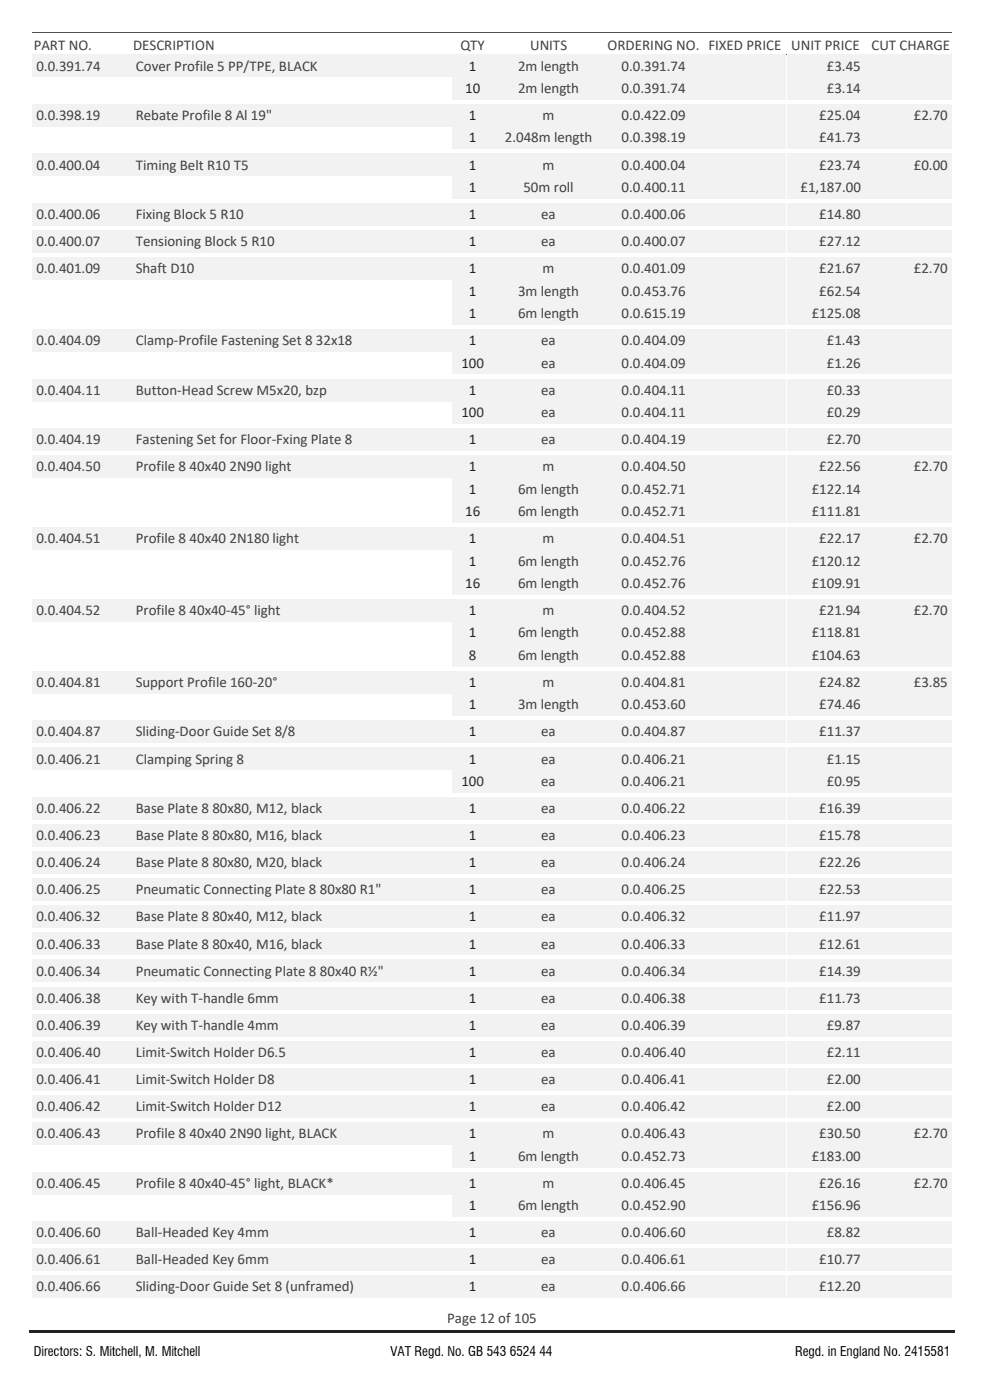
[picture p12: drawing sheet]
<svg xmlns="http://www.w3.org/2000/svg" width="210mm" height="297mm" viewBox="0 0 210 297" stroke-linecap="round" stroke-linejoin="round" font-family="sans-serif">
<defs><g id="words">
<g font-size="3.2" fill="#404040">
<text x="7.1" y="10.7">PART NO.</text>
<text x="28.2" y="10.7">DESCRIPTION</text>
<text x="97.6" y="10.7">QTY</text>
<text x="112.3" y="10.7">UNITS</text>
<text x="128.7" y="10.7">ORDERING NO. FIXED PRICE UNIT PRICE</text>
<text x="184.7" y="10.7">CUT CHARGE</text>
<text x="7.7" y="15">0.0.391.74</text>
<text x="28.8" y="15">Cover Profile 5 PP/TPE, BLACK</text>
<text x="109.8" y="15">2m length</text>
<text x="131.7" y="15">0.0.391.74</text>
<text x="175.2" y="15">£3.45</text>
<text x="109.8" y="19.7">2m length</text>
<text x="131.7" y="19.7">0.0.391.74</text>
<text x="175.2" y="19.7">£3.14</text>
<text x="7.7" y="25.5">0.0.398.19</text>
<text x="28.8" y="25.5">Rebate Profile 8 Al 19&quot;</text>
<text x="115" y="25.5">m</text>
<text x="131.7" y="25.5">0.0.422.09</text>
<text x="173.6" y="25.5">£25.04</text>
<text x="193.6" y="25.5">£2.70</text>
<text x="7.7" y="36">0.0.400.04</text>
<text x="28.8" y="36">Timing Belt R10 T5</text>
<text x="107" y="30.2">2.048m length</text>
<text x="115" y="36">m</text>
<text x="131.7" y="30.2">0.0.398.19</text>
<text x="131.7" y="36">0.0.400.04</text>
<text x="173.6" y="30.2">£41.73</text>
<text x="173.6" y="36">£23.74</text>
<text x="193.6" y="36">£0.00</text>
<text x="110.9" y="40.7">50m roll</text>
<text x="131.7" y="40.7">0.0.400.11</text>
<text x="169.6" y="40.7">£1,187.00</text>
<text x="7.7" y="46.5">0.0.400.06</text>
<text x="28.8" y="46.5">Fixing Block 5 R10</text>
<text x="114.7" y="46.5">ea</text>
<text x="131.7" y="46.5">0.0.400.06</text>
<text x="173.6" y="46.5">£14.80</text>
<text x="7.7" y="52.2">0.0.400.07</text>
<text x="28.8" y="52.2">Tensioning Block 5 R10</text>
<text x="114.7" y="52.2">ea</text>
<text x="131.7" y="52.2">0.0.400.07</text>
<text x="173.6" y="52.2">£27.12</text>
<text x="7.7" y="58">0.0.401.09</text>
<text x="28.8" y="58">Shaft D10</text>
<text x="115" y="58">m</text>
<text x="131.7" y="58">0.0.401.09</text>
<text x="173.6" y="58">£21.67</text>
<text x="193.6" y="58">£2.70</text>
<text x="109.8" y="62.7">3m length</text>
<text x="131.7" y="62.7">0.0.453.76</text>
<text x="173.6" y="62.7">£62.54</text>
<text x="109.8" y="67.5">6m length</text>
<text x="131.7" y="67.5">0.0.615.19</text>
<text x="172" y="67.5">£125.08</text>
<text x="7.7" y="73.2">0.0.404.09</text>
<text x="28.8" y="73.2">Clamp-Profile Fastening Set 8 32x18</text>
<text x="114.7" y="73.2">ea</text>
<text x="114.7" y="78">ea</text>
<text x="131.7" y="73.2">0.0.404.09</text>
<text x="131.7" y="78">0.0.404.09</text>
<text x="175.2" y="73.2">£1.43</text>
<text x="175.2" y="78">£1.26</text>
<text x="7.7" y="83.7">0.0.404.11</text>
<text x="28.8" y="83.7">Button-Head Screw M5x20, bzp</text>
<text x="114.7" y="83.7">ea</text>
<text x="131.7" y="83.7">0.0.404.11</text>
<text x="175.2" y="83.7">£0.33</text>
<text x="114.7" y="88.4">ea</text>
<text x="131.7" y="88.4">0.0.404.11</text>
<text x="175.2" y="88.4">£0.29</text>
<text x="7.7" y="94.2">0.0.404.19</text>
<text x="28.8" y="94.2">Fastening Set for Floor-Fxing Plate 8</text>
<text x="114.7" y="94.2">ea</text>
<text x="131.7" y="94.2">0.0.404.19</text>
<text x="175.2" y="94.2">£2.70</text>
<text x="7.7" y="100">0.0.404.50</text>
<text x="28.8" y="100">Profile 8 40x40 2N90 light</text>
<text x="115" y="100">m</text>
<text x="131.7" y="100">0.0.404.50</text>
<text x="173.6" y="100">£22.56</text>
<text x="193.6" y="100">£2.70</text>
<text x="109.8" y="104.7">6m length</text>
<text x="131.7" y="104.7">0.0.452.71</text>
<text x="172" y="104.7">£122.14</text>
<text x="109.8" y="109.5">6m length</text>
<text x="131.7" y="109.5">0.0.452.71</text>
<text x="172" y="109.5">£111.81</text>
<text x="7.7" y="115.2">0.0.404.51</text>
<text x="28.8" y="115.2">Profile 8 40x40 2N180 light</text>
<text x="109.8" y="120">6m length</text>
<text x="115" y="115.2">m</text>
<text x="131.7" y="115.2">0.0.404.51</text>
<text x="131.7" y="120">0.0.452.76</text>
<text x="172" y="120">£120.12</text>
<text x="173.6" y="115.2">£22.17</text>
<text x="193.6" y="115.2">£2.70</text>
<text x="109.8" y="124.7">6m length</text>
<text x="131.7" y="124.7">0.0.452.76</text>
<text x="172" y="124.7">£109.91</text>
<text x="7.7" y="130.4">0.0.404.52</text>
<text x="28.8" y="130.4">Profile 8 40x40-45° light</text>
<text x="115" y="130.4">m</text>
<text x="131.7" y="130.4">0.0.404.52</text>
<text x="173.6" y="130.4">£21.94</text>
<text x="193.6" y="130.4">£2.70</text>
<text x="109.8" y="135.2">6m length</text>
<text x="131.7" y="135.2">0.0.452.88</text>
<text x="172" y="135.2">£118.81</text>
<text x="109.8" y="139.9">6m length</text>
<text x="131.7" y="139.9">0.0.452.88</text>
<text x="172" y="139.9">£104.63</text>
<text x="7.7" y="145.7">0.0.404.81</text>
<text x="28.8" y="145.7">Support Profile 160-20°</text>
<text x="115" y="145.7">m</text>
<text x="131.7" y="145.7">0.0.404.81</text>
<text x="173.6" y="145.7">£24.82</text>
<text x="193.6" y="145.7">£3.85</text>
<text x="109.8" y="150.4">3m length</text>
<text x="131.7" y="150.4">0.0.453.60</text>
<text x="173.6" y="150.4">£74.46</text>
<text x="7.7" y="156.2">0.0.404.87</text>
<text x="7.7" y="162">0.0.406.21</text>
<text x="28.8" y="156.2">Sliding-Door Guide Set 8/8</text>
<text x="28.8" y="162">Clamping Spring 8</text>
<text x="114.7" y="156.2">ea</text>
<text x="114.7" y="162">ea</text>
<text x="131.7" y="156.2">0.0.404.87</text>
<text x="131.7" y="162">0.0.406.21</text>
<text x="173.6" y="156.2">£11.37</text>
<text x="175.2" y="162">£1.15</text>
<text x="114.7" y="166.7">ea</text>
<text x="131.7" y="166.7">0.0.406.21</text>
<text x="175.2" y="166.7">£0.95</text>
<text x="7.7" y="172.4">0.0.406.22</text>
<text x="28.8" y="172.4">Base Plate 8 80x80, M12, black</text>
<text x="114.7" y="172.4">ea</text>
<text x="131.7" y="172.4">0.0.406.22</text>
<text x="173.6" y="172.4">£16.39</text>
<text x="7.7" y="178.2">0.0.406.23</text>
<text x="28.8" y="178.2">Base Plate 8 80x80, M16, black</text>
<text x="114.7" y="178.2">ea</text>
<text x="131.7" y="178.2">0.0.406.23</text>
<text x="173.6" y="178.2">£15.78</text>
<text x="7.7" y="183.9">0.0.406.24</text>
<text x="28.8" y="183.9">Base Plate 8 80x80, M20, black</text>
<text x="114.7" y="183.9">ea</text>
<text x="131.7" y="183.9">0.0.406.24</text>
<text x="173.6" y="183.9">£22.26</text>
<text x="7.7" y="189.7">0.0.406.25</text>
<text x="28.8" y="189.7">Pneumatic Connecting Plate 8 80x80 R1&quot;</text>
<text x="114.7" y="189.7">ea</text>
<text x="131.7" y="189.7">0.0.406.25</text>
<text x="173.6" y="189.7">£22.53</text>
<text x="7.7" y="195.4">0.0.406.32</text>
<text x="28.8" y="195.4">Base Plate 8 80x40, M12, black</text>
<text x="114.7" y="195.4">ea</text>
<text x="131.7" y="195.4">0.0.406.32</text>
<text x="173.6" y="195.4">£11.97</text>
<text x="7.7" y="201.2">0.0.406.33</text>
<text x="28.8" y="201.2">Base Plate 8 80x40, M16, black</text>
<text x="114.7" y="201.2">ea</text>
<text x="131.7" y="201.2">0.0.406.33</text>
<text x="173.6" y="201.2">£12.61</text>
<text x="7.7" y="206.9">0.0.406.34</text>
<text x="28.8" y="206.9">Pneumatic Connecting Plate 8 80x40 R½&quot;</text>
<text x="114.7" y="206.9">ea</text>
<text x="131.7" y="206.9">0.0.406.34</text>
<text x="173.6" y="206.9">£14.39</text>
<text x="7.7" y="212.7">0.0.406.38</text>
<text x="28.8" y="212.7">Key with T-handle 6mm</text>
<text x="114.7" y="212.7">ea</text>
<text x="131.7" y="212.7">0.0.406.38</text>
<text x="173.6" y="212.7">£11.73</text>
<text x="7.7" y="218.4">0.0.406.39</text>
<text x="28.8" y="218.4">Key with T-handle 4mm</text>
<text x="114.7" y="218.4">ea</text>
<text x="131.7" y="218.4">0.0.406.39</text>
<text x="175.2" y="218.4">£9.87</text>
<text x="7.7" y="224.2">0.0.406.40</text>
<text x="28.8" y="224.2">Limit-Switch Holder D6.5</text>
<text x="114.7" y="224.2">ea</text>
<text x="131.7" y="224.2">0.0.406.40</text>
<text x="175.2" y="224.2">£2.11</text>
<text x="7.7" y="229.9">0.0.406.41</text>
<text x="28.8" y="229.9">Limit-Switch Holder D8</text>
<text x="114.7" y="229.9">ea</text>
<text x="131.7" y="229.9">0.0.406.41</text>
<text x="175.2" y="229.9">£2.00</text>
<text x="7.7" y="235.7">0.0.406.42</text>
<text x="28.8" y="235.7">Limit-Switch Holder D12</text>
<text x="114.7" y="235.7">ea</text>
<text x="131.7" y="235.7">0.0.406.42</text>
<text x="175.2" y="235.7">£2.00</text>
<text x="7.7" y="241.4">0.0.406.43</text>
<text x="28.8" y="241.4">Profile 8 40x40 2N90 light, BLACK</text>
<text x="115" y="241.4">m</text>
<text x="131.7" y="241.4">0.0.406.43</text>
<text x="173.6" y="241.4">£30.50</text>
<text x="193.6" y="241.4">£2.70</text>
<text x="7.7" y="251.9">0.0.406.45</text>
<text x="28.8" y="251.9">Profile 8 40x40-45° light, BLACK*</text>
<text x="109.8" y="246.2">6m length</text>
<text x="115" y="251.9">m</text>
<text x="131.7" y="246.2">0.0.452.73</text>
<text x="131.7" y="251.9">0.0.406.45</text>
<text x="172" y="246.2">£183.00</text>
<text x="173.6" y="251.9">£26.16</text>
<text x="193.6" y="251.9">£2.70</text>
<text x="109.8" y="256.7">6m length</text>
<text x="131.7" y="256.7">0.0.452.90</text>
<text x="172" y="256.7">£156.96</text>
<text x="7.7" y="262.4">0.0.406.60</text>
<text x="28.8" y="262.4">Ball-Headed Key 4mm</text>
<text x="114.7" y="262.4">ea</text>
<text x="131.7" y="262.4">0.0.406.60</text>
<text x="175.2" y="262.4">£8.82</text>
<text x="7.7" y="268.2">0.0.406.61</text>
<text x="28.8" y="268.2">Ball-Headed Key 6mm</text>
<text x="114.7" y="268.2">ea</text>
<text x="131.7" y="268.2">0.0.406.61</text>
<text x="173.6" y="268.2">£10.77</text>
<text x="7.7" y="273.9">0.0.406.66</text>
<text x="28.8" y="273.9">Sliding-Door Guide Set 8 (unframed)</text>
<text x="114.7" y="273.9">ea</text>
<text x="131.7" y="273.9">0.0.406.66</text>
<text x="173.6" y="273.9">£12.20</text>
<text x="94.8" y="280.5">Page 12 of 105</text>
</g>
<g font-size="3.2" fill="#222a35">
<text x="99.4" y="15">1</text>
<text x="98.6" y="19.7">10</text>
<text x="99.4" y="25.5">1</text>
<text x="99.4" y="30.2">1</text>
<text x="99.4" y="36">1</text>
<text x="99.4" y="40.7">1</text>
<text x="99.4" y="46.5">1</text>
<text x="99.4" y="52.2">1</text>
<text x="99.4" y="58">1</text>
<text x="99.4" y="62.7">1</text>
<text x="99.4" y="67.5">1</text>
<text x="97.8" y="78">100</text>
<text x="99.4" y="73.2">1</text>
<text x="99.4" y="83.7">1</text>
<text x="97.8" y="88.4">100</text>
<text x="99.4" y="94.2">1</text>
<text x="99.4" y="100">1</text>
<text x="99.4" y="104.7">1</text>
<text x="98.6" y="109.5">16</text>
<text x="99.4" y="115.2">1</text>
<text x="99.4" y="120">1</text>
<text x="98.6" y="124.7">16</text>
<text x="99.4" y="130.4">1</text>
<text x="99.4" y="135.2">1</text>
<text x="99.4" y="139.9">8</text>
<text x="99.4" y="145.7">1</text>
<text x="99.4" y="150.4">1</text>
<text x="99.4" y="156.2">1</text>
<text x="99.4" y="162">1</text>
<text x="97.8" y="166.7">100</text>
<text x="99.4" y="172.4">1</text>
<text x="99.4" y="178.2">1</text>
<text x="99.4" y="183.9">1</text>
<text x="99.4" y="189.7">1</text>
<text x="99.4" y="195.4">1</text>
<text x="99.4" y="201.2">1</text>
<text x="99.4" y="206.9">1</text>
<text x="99.4" y="212.7">1</text>
<text x="99.4" y="218.4">1</text>
<text x="99.4" y="224.2">1</text>
<text x="99.4" y="229.9">1</text>
<text x="99.4" y="235.7">1</text>
<text x="99.4" y="241.4">1</text>
<text x="99.4" y="246.2">1</text>
<text x="99.4" y="251.9">1</text>
<text x="99.4" y="256.7">1</text>
<text x="99.4" y="262.4">1</text>
<text x="99.4" y="268.2">1</text>
<text x="99.4" y="273.9">1</text>
</g>
<g font-size="2.8">
<text x="7.1" y="287.6">Directors: S. Mitchell, M. Mitchell</text>
<text x="82.7" y="287.6">VAT Regd. No. GB 543 6524 44</text>
<text x="168.5" y="287.6">Regd. in England No. 2415581</text>
</g>
</g></defs>
<path d="M104.5 6.9h23.5" fill="none" stroke="#404040" stroke-width=".21"/>
<path d="M104.5 6.9h23.5" fill="none" stroke="#404040" stroke-width=".21"/>
<path d="M104.5 11.6h23.5" fill="none" stroke="#404040" stroke-width=".21"/>
<path d="M104.5 11.6h23.5" fill="none" stroke="#404040" stroke-width=".21"/>
<path d="M6.8 6.9h21.2" fill="none" stroke="#404040" stroke-width=".21"/>
<path d="M6.8 6.9h21.2" fill="none" stroke="#404040" stroke-width=".21"/>
<path d="M6.8 11.6h21.2" fill="none" stroke="#404040" stroke-width=".21"/>
<path d="M6.8 11.6h21.2" fill="none" stroke="#404040" stroke-width=".21"/>
<path d="M95.8 6.9h8.8" fill="none" stroke="#404040" stroke-width=".21"/>
<path d="M95.8 6.9h8.8" fill="none" stroke="#404040" stroke-width=".21"/>
<path d="M95.8 11.6h8.8" fill="none" stroke="#404040" stroke-width=".21"/>
<path d="M95.8 11.6h8.8" fill="none" stroke="#404040" stroke-width=".21"/>
<path d="M183.2 6.9h18.5" fill="none" stroke="#404040" stroke-width=".21"/>
<path d="M183.2 6.9h18.5" fill="none" stroke="#404040" stroke-width=".21"/>
<path d="M183.2 11.6h18.5" fill="none" stroke="#404040" stroke-width=".21"/>
<path d="M183.2 11.6h18.5" fill="none" stroke="#404040" stroke-width=".21"/>
<path d="M166.6 6.9h16.7" fill="none" stroke="#404040" stroke-width=".21"/>
<path d="M166.6 6.9h16.7" fill="none" stroke="#404040" stroke-width=".21"/>
<path d="M166.6 11.6h16.7" fill="none" stroke="#404040" stroke-width=".21"/>
<path d="M166.6 11.6h16.7" fill="none" stroke="#404040" stroke-width=".21"/>
<path d="M149 6.9h17.7" fill="none" stroke="#404040" stroke-width=".21"/>
<path d="M149 6.9h17.7" fill="none" stroke="#404040" stroke-width=".21"/>
<path d="M149 11.6h17.7" fill="none" stroke="#404040" stroke-width=".21"/>
<path d="M149 11.6h17.7" fill="none" stroke="#404040" stroke-width=".21"/>
<path d="M127.9 6.9h21.1" fill="none" stroke="#404040" stroke-width=".21"/>
<path d="M127.9 6.9h21.1" fill="none" stroke="#404040" stroke-width=".21"/>
<path d="M127.9 11.6h21.1" fill="none" stroke="#404040" stroke-width=".21"/>
<path d="M127.9 11.6h21.1" fill="none" stroke="#404040" stroke-width=".21"/>
<path d="M27.9 6.9h68" fill="none" stroke="#404040" stroke-width=".21"/>
<path d="M27.9 6.9h68" fill="none" stroke="#404040" stroke-width=".21"/>
<path d="M27.9 11.6h68" fill="none" stroke="#404040" stroke-width=".21"/>
<path d="M27.9 11.6h68" fill="none" stroke="#404040" stroke-width=".21"/>
<g fill="#f2f2f2">
<path d="M6.9 11.6h21v4.7h-21z" fill-rule="evenodd"/>
<path d="M95.9 11.6h8.6v4.7h-8.6z" fill-rule="evenodd"/>
<path d="M128 11.6h21v4.7h-21z" fill-rule="evenodd"/>
<path d="M149 11.6h17.6v4.7h-17.6z" fill-rule="evenodd"/>
<path d="M166.7 11.6h16.5v4.7h-16.5z" fill-rule="evenodd"/>
<path d="M183.3 11.6h18.3v4.7h-18.3z" fill-rule="evenodd"/>
<path d="M28 11.6h67.8v4.7h-67.8z" fill-rule="evenodd"/>
<path d="M104.6 11.6h23.3v4.7h-23.3z" fill-rule="evenodd"/>
<path d="M95.9 16.4h8.6v4.7h-8.6z" fill-rule="evenodd"/>
<path d="M128 16.4h21v4.7h-21z" fill-rule="evenodd"/>
<path d="M149 16.4h17.6v4.7h-17.6z" fill-rule="evenodd"/>
<path d="M166.7 16.4h16.5v4.7h-16.5z" fill-rule="evenodd"/>
<path d="M183.3 16.4h18.3v4.7h-18.3z" fill-rule="evenodd"/>
<path d="M104.6 16.4h23.3v4.7h-23.3z" fill-rule="evenodd"/>
<path d="M6.9 22.1h21v4.7h-21z" fill-rule="evenodd"/>
<path d="M95.9 22.1h8.6v4.7h-8.6z" fill-rule="evenodd"/>
<path d="M128 22.1h21v4.7h-21z" fill-rule="evenodd"/>
<path d="M149 22.1h17.6v4.7h-17.6z" fill-rule="evenodd"/>
<path d="M166.7 22.1h16.5v4.7h-16.5z" fill-rule="evenodd"/>
<path d="M183.3 22.1h18.3v4.7h-18.3z" fill-rule="evenodd"/>
<path d="M28 22.1h67.8v4.7h-67.8z" fill-rule="evenodd"/>
<path d="M104.6 22.1h23.3v4.7h-23.3z" fill-rule="evenodd"/>
<path d="M95.9 26.9h8.6v4.7h-8.6z" fill-rule="evenodd"/>
<path d="M128 26.9h21v4.7h-21z" fill-rule="evenodd"/>
<path d="M149 26.9h17.6v4.7h-17.6z" fill-rule="evenodd"/>
<path d="M166.7 26.9h16.5v4.7h-16.5z" fill-rule="evenodd"/>
<path d="M183.3 26.9h18.3v4.7h-18.3z" fill-rule="evenodd"/>
<path d="M104.6 26.9h23.3v4.7h-23.3z" fill-rule="evenodd"/>
<path d="M6.9 32.7h21v4.6h-21z" fill-rule="evenodd"/>
<path d="M95.9 32.7h8.6v4.6h-8.6z" fill-rule="evenodd"/>
<path d="M128 32.7h21v4.6h-21z" fill-rule="evenodd"/>
<path d="M149 32.7h17.6v4.6h-17.6z" fill-rule="evenodd"/>
<path d="M166.7 32.7h16.5v4.6h-16.5z" fill-rule="evenodd"/>
<path d="M183.3 32.7h18.3v4.6h-18.3z" fill-rule="evenodd"/>
<path d="M28 32.7h67.8v4.6h-67.8z" fill-rule="evenodd"/>
<path d="M104.6 32.7h23.3v4.6h-23.3z" fill-rule="evenodd"/>
<path d="M95.9 37.4h8.6v4.7h-8.6z" fill-rule="evenodd"/>
<path d="M128 37.4h21v4.7h-21z" fill-rule="evenodd"/>
<path d="M149 37.4h17.6v4.7h-17.6z" fill-rule="evenodd"/>
<path d="M166.7 37.4h16.5v4.7h-16.5z" fill-rule="evenodd"/>
<path d="M183.3 37.4h18.3v4.7h-18.3z" fill-rule="evenodd"/>
<path d="M104.6 37.4h23.3v4.7h-23.3z" fill-rule="evenodd"/>
<path d="M6.9 43.1h21v4.7h-21z" fill-rule="evenodd"/>
<path d="M95.9 43.1h8.6v4.7h-8.6z" fill-rule="evenodd"/>
<path d="M128 43.1h21v4.7h-21z" fill-rule="evenodd"/>
<path d="M149 43.1h17.6v4.7h-17.6z" fill-rule="evenodd"/>
<path d="M166.7 43.1h16.5v4.7h-16.5z" fill-rule="evenodd"/>
<path d="M183.3 43.1h18.3v4.7h-18.3z" fill-rule="evenodd"/>
<path d="M28 43.1h67.8v4.7h-67.8z" fill-rule="evenodd"/>
<path d="M104.6 43.1h23.3v4.7h-23.3z" fill-rule="evenodd"/>
<path d="M6.9 48.9h21v4.7h-21z" fill-rule="evenodd"/>
<path d="M95.9 48.9h8.6v4.7h-8.6z" fill-rule="evenodd"/>
<path d="M128 48.9h21v4.7h-21z" fill-rule="evenodd"/>
<path d="M149 48.9h17.6v4.7h-17.6z" fill-rule="evenodd"/>
<path d="M166.7 48.9h16.5v4.7h-16.5z" fill-rule="evenodd"/>
<path d="M183.3 48.9h18.3v4.7h-18.3z" fill-rule="evenodd"/>
<path d="M28 48.9h67.8v4.7h-67.8z" fill-rule="evenodd"/>
<path d="M104.6 48.9h23.3v4.7h-23.3z" fill-rule="evenodd"/>
<path d="M6.9 54.6h21v4.7h-21z" fill-rule="evenodd"/>
<path d="M95.9 54.6h8.6v4.7h-8.6z" fill-rule="evenodd"/>
<path d="M128 54.6h21v4.7h-21z" fill-rule="evenodd"/>
<path d="M149 54.6h17.6v4.7h-17.6z" fill-rule="evenodd"/>
<path d="M166.7 54.6h16.5v4.7h-16.5z" fill-rule="evenodd"/>
<path d="M183.3 54.6h18.3v4.7h-18.3z" fill-rule="evenodd"/>
<path d="M28 54.6h67.8v4.7h-67.8z" fill-rule="evenodd"/>
<path d="M104.6 54.6h23.3v4.7h-23.3z" fill-rule="evenodd"/>
<path d="M95.9 59.4h8.6v4.7h-8.6z" fill-rule="evenodd"/>
<path d="M128 59.4h21v4.7h-21z" fill-rule="evenodd"/>
<path d="M149 59.4h17.6v4.7h-17.6z" fill-rule="evenodd"/>
<path d="M166.7 59.4h16.5v4.7h-16.5z" fill-rule="evenodd"/>
<path d="M183.3 59.4h18.3v4.7h-18.3z" fill-rule="evenodd"/>
<path d="M104.6 59.4h23.3v4.7h-23.3z" fill-rule="evenodd"/>
<path d="M95.9 64.1h8.6v4.7h-8.6z" fill-rule="evenodd"/>
<path d="M128 64.1h21v4.7h-21z" fill-rule="evenodd"/>
<path d="M149 64.1h17.6v4.7h-17.6z" fill-rule="evenodd"/>
<path d="M166.7 64.1h16.5v4.7h-16.5z" fill-rule="evenodd"/>
<path d="M183.3 64.1h18.3v4.7h-18.3z" fill-rule="evenodd"/>
<path d="M104.6 64.1h23.3v4.7h-23.3z" fill-rule="evenodd"/>
<path d="M6.9 69.9h21v4.7h-21z" fill-rule="evenodd"/>
<path d="M95.9 69.9h8.6v4.7h-8.6z" fill-rule="evenodd"/>
<path d="M128 69.9h21v4.7h-21z" fill-rule="evenodd"/>
<path d="M149 69.9h17.6v4.7h-17.6z" fill-rule="evenodd"/>
<path d="M166.7 69.9h16.5v4.7h-16.5z" fill-rule="evenodd"/>
<path d="M183.3 69.9h18.3v4.7h-18.3z" fill-rule="evenodd"/>
<path d="M28 69.9h67.8v4.7h-67.8z" fill-rule="evenodd"/>
<path d="M104.6 69.9h23.3v4.7h-23.3z" fill-rule="evenodd"/>
<path d="M95.9 74.7h8.6v4.6h-8.6z" fill-rule="evenodd"/>
<path d="M128 74.7h21v4.6h-21z" fill-rule="evenodd"/>
<path d="M149 74.7h17.6v4.6h-17.6z" fill-rule="evenodd"/>
<path d="M166.7 74.7h16.5v4.6h-16.5z" fill-rule="evenodd"/>
<path d="M183.3 74.7h18.3v4.6h-18.3z" fill-rule="evenodd"/>
<path d="M104.6 74.7h23.3v4.6h-23.3z" fill-rule="evenodd"/>
<path d="M6.9 80.4h21v4.7h-21z" fill-rule="evenodd"/>
<path d="M95.9 80.4h8.6v4.7h-8.6z" fill-rule="evenodd"/>
<path d="M128 80.4h21v4.7h-21z" fill-rule="evenodd"/>
<path d="M149 80.4h17.6v4.7h-17.6z" fill-rule="evenodd"/>
<path d="M166.7 80.4h16.5v4.7h-16.5z" fill-rule="evenodd"/>
<path d="M183.3 80.4h18.3v4.7h-18.3z" fill-rule="evenodd"/>
<path d="M28 80.4h67.8v4.7h-67.8z" fill-rule="evenodd"/>
<path d="M104.6 80.4h23.3v4.7h-23.3z" fill-rule="evenodd"/>
<path d="M95.9 85.1h8.6v4.7h-8.6z" fill-rule="evenodd"/>
<path d="M128 85.1h21v4.7h-21z" fill-rule="evenodd"/>
<path d="M149 85.1h17.6v4.7h-17.6z" fill-rule="evenodd"/>
<path d="M166.7 85.1h16.5v4.7h-16.5z" fill-rule="evenodd"/>
<path d="M183.3 85.1h18.3v4.7h-18.3z" fill-rule="evenodd"/>
<path d="M104.6 85.1h23.3v4.7h-23.3z" fill-rule="evenodd"/>
<path d="M6.9 90.9h21v4.7h-21z" fill-rule="evenodd"/>
<path d="M95.9 90.9h8.6v4.7h-8.6z" fill-rule="evenodd"/>
<path d="M128 90.9h21v4.7h-21z" fill-rule="evenodd"/>
<path d="M149 90.9h17.6v4.7h-17.6z" fill-rule="evenodd"/>
<path d="M166.7 90.9h16.5v4.7h-16.5z" fill-rule="evenodd"/>
<path d="M183.3 90.9h18.3v4.7h-18.3z" fill-rule="evenodd"/>
<path d="M28 90.9h67.8v4.7h-67.8z" fill-rule="evenodd"/>
<path d="M104.6 90.9h23.3v4.7h-23.3z" fill-rule="evenodd"/>
<path d="M6.9 96.6h21v4.7h-21z" fill-rule="evenodd"/>
<path d="M95.9 96.6h8.6v4.7h-8.6z" fill-rule="evenodd"/>
<path d="M128 96.6h21v4.7h-21z" fill-rule="evenodd"/>
<path d="M149 96.6h17.6v4.7h-17.6z" fill-rule="evenodd"/>
<path d="M166.7 96.6h16.5v4.7h-16.5z" fill-rule="evenodd"/>
<path d="M183.3 96.6h18.3v4.7h-18.3z" fill-rule="evenodd"/>
<path d="M28 96.6h67.8v4.7h-67.8z" fill-rule="evenodd"/>
<path d="M104.6 96.6h23.3v4.7h-23.3z" fill-rule="evenodd"/>
<path d="M95.9 101.4h8.6v4.6h-8.6z" fill-rule="evenodd"/>
<path d="M128 101.4h21v4.6h-21z" fill-rule="evenodd"/>
<path d="M149 101.4h17.6v4.6h-17.6z" fill-rule="evenodd"/>
<path d="M166.7 101.4h16.5v4.6h-16.5z" fill-rule="evenodd"/>
<path d="M183.3 101.4h18.3v4.6h-18.3z" fill-rule="evenodd"/>
<path d="M104.6 101.4h23.3v4.6h-23.3z" fill-rule="evenodd"/>
<path d="M95.9 106.1h8.6v4.7h-8.6z" fill-rule="evenodd"/>
<path d="M128 106.1h21v4.7h-21z" fill-rule="evenodd"/>
<path d="M149 106.1h17.6v4.7h-17.6z" fill-rule="evenodd"/>
<path d="M166.7 106.1h16.5v4.7h-16.5z" fill-rule="evenodd"/>
<path d="M183.3 106.1h18.3v4.7h-18.3z" fill-rule="evenodd"/>
<path d="M104.6 106.1h23.3v4.7h-23.3z" fill-rule="evenodd"/>
<path d="M6.9 111.9h21v4.7h-21z" fill-rule="evenodd"/>
<path d="M95.9 111.9h8.6v4.7h-8.6z" fill-rule="evenodd"/>
<path d="M128 111.9h21v4.7h-21z" fill-rule="evenodd"/>
<path d="M149 111.9h17.6v4.7h-17.6z" fill-rule="evenodd"/>
<path d="M166.7 111.9h16.5v4.7h-16.5z" fill-rule="evenodd"/>
<path d="M183.3 111.9h18.3v4.7h-18.3z" fill-rule="evenodd"/>
<path d="M28 111.9h67.8v4.7h-67.8z" fill-rule="evenodd"/>
<path d="M104.6 111.9h23.3v4.7h-23.3z" fill-rule="evenodd"/>
<path d="M95.9 116.6h8.6v4.7h-8.6z" fill-rule="evenodd"/>
<path d="M128 116.6h21v4.7h-21z" fill-rule="evenodd"/>
<path d="M149 116.6h17.6v4.7h-17.6z" fill-rule="evenodd"/>
<path d="M166.7 116.6h16.5v4.7h-16.5z" fill-rule="evenodd"/>
<path d="M183.3 116.6h18.3v4.7h-18.3z" fill-rule="evenodd"/>
<path d="M104.6 116.6h23.3v4.7h-23.3z" fill-rule="evenodd"/>
<path d="M95.9 121.4h8.6v4.6h-8.6z" fill-rule="evenodd"/>
<path d="M128 121.4h21v4.6h-21z" fill-rule="evenodd"/>
<path d="M149 121.4h17.6v4.6h-17.6z" fill-rule="evenodd"/>
<path d="M166.7 121.4h16.5v4.6h-16.5z" fill-rule="evenodd"/>
<path d="M183.3 121.4h18.3v4.6h-18.3z" fill-rule="evenodd"/>
<path d="M104.6 121.4h23.3v4.6h-23.3z" fill-rule="evenodd"/>
<path d="M6.9 127.1h21v4.7h-21z" fill-rule="evenodd"/>
<path d="M95.9 127.1h8.6v4.7h-8.6z" fill-rule="evenodd"/>
<path d="M128 127.1h21v4.7h-21z" fill-rule="evenodd"/>
<path d="M149 127.1h17.6v4.7h-17.6z" fill-rule="evenodd"/>
<path d="M166.7 127.1h16.5v4.7h-16.5z" fill-rule="evenodd"/>
<path d="M183.3 127.1h18.3v4.7h-18.3z" fill-rule="evenodd"/>
<path d="M28 127.1h67.8v4.7h-67.8z" fill-rule="evenodd"/>
<path d="M104.6 127.1h23.3v4.7h-23.3z" fill-rule="evenodd"/>
<path d="M95.9 131.9h8.6v4.7h-8.6z" fill-rule="evenodd"/>
<path d="M128 131.9h21v4.7h-21z" fill-rule="evenodd"/>
<path d="M149 131.9h17.6v4.7h-17.6z" fill-rule="evenodd"/>
<path d="M166.7 131.9h16.5v4.7h-16.5z" fill-rule="evenodd"/>
<path d="M183.3 131.9h18.3v4.7h-18.3z" fill-rule="evenodd"/>
<path d="M104.6 131.9h23.3v4.7h-23.3z" fill-rule="evenodd"/>
<path d="M95.9 136.6h8.6v4.7h-8.6z" fill-rule="evenodd"/>
<path d="M128 136.6h21v4.7h-21z" fill-rule="evenodd"/>
<path d="M149 136.6h17.6v4.7h-17.6z" fill-rule="evenodd"/>
<path d="M166.7 136.6h16.5v4.7h-16.5z" fill-rule="evenodd"/>
<path d="M183.3 136.6h18.3v4.7h-18.3z" fill-rule="evenodd"/>
<path d="M104.6 136.6h23.3v4.7h-23.3z" fill-rule="evenodd"/>
<path d="M6.9 142.4h21v4.7h-21z" fill-rule="evenodd"/>
<path d="M95.9 142.4h8.6v4.7h-8.6z" fill-rule="evenodd"/>
<path d="M128 142.4h21v4.7h-21z" fill-rule="evenodd"/>
<path d="M149 142.4h17.6v4.7h-17.6z" fill-rule="evenodd"/>
<path d="M166.7 142.4h16.5v4.7h-16.5z" fill-rule="evenodd"/>
<path d="M183.3 142.4h18.3v4.7h-18.3z" fill-rule="evenodd"/>
<path d="M28 142.4h67.8v4.7h-67.8z" fill-rule="evenodd"/>
<path d="M104.6 142.4h23.3v4.7h-23.3z" fill-rule="evenodd"/>
<path d="M95.9 147.1h8.6v4.7h-8.6z" fill-rule="evenodd"/>
<path d="M128 147.1h21v4.7h-21z" fill-rule="evenodd"/>
<path d="M149 147.1h17.6v4.7h-17.6z" fill-rule="evenodd"/>
<path d="M166.7 147.1h16.5v4.7h-16.5z" fill-rule="evenodd"/>
<path d="M183.3 147.1h18.3v4.7h-18.3z" fill-rule="evenodd"/>
<path d="M104.6 147.1h23.3v4.7h-23.3z" fill-rule="evenodd"/>
<path d="M6.9 152.9h21v4.6h-21z" fill-rule="evenodd"/>
<path d="M95.9 152.9h8.6v4.6h-8.6z" fill-rule="evenodd"/>
<path d="M128 152.9h21v4.6h-21z" fill-rule="evenodd"/>
<path d="M149 152.9h17.6v4.6h-17.6z" fill-rule="evenodd"/>
<path d="M166.7 152.9h16.5v4.6h-16.5z" fill-rule="evenodd"/>
<path d="M183.3 152.9h18.3v4.6h-18.3z" fill-rule="evenodd"/>
<path d="M28 152.9h67.8v4.6h-67.8z" fill-rule="evenodd"/>
<path d="M104.6 152.9h23.3v4.6h-23.3z" fill-rule="evenodd"/>
<path d="M6.9 158.6h21v4.7h-21z" fill-rule="evenodd"/>
<path d="M95.9 158.6h8.6v4.7h-8.6z" fill-rule="evenodd"/>
<path d="M128 158.6h21v4.7h-21z" fill-rule="evenodd"/>
<path d="M149 158.6h17.6v4.7h-17.6z" fill-rule="evenodd"/>
<path d="M166.7 158.6h16.5v4.7h-16.5z" fill-rule="evenodd"/>
<path d="M183.3 158.6h18.3v4.7h-18.3z" fill-rule="evenodd"/>
<path d="M28 158.6h67.8v4.7h-67.8z" fill-rule="evenodd"/>
<path d="M104.6 158.6h23.3v4.7h-23.3z" fill-rule="evenodd"/>
<path d="M95.9 163.4h8.6v4.6h-8.6z" fill-rule="evenodd"/>
<path d="M128 163.4h21v4.6h-21z" fill-rule="evenodd"/>
<path d="M149 163.4h17.6v4.6h-17.6z" fill-rule="evenodd"/>
<path d="M166.7 163.4h16.5v4.6h-16.5z" fill-rule="evenodd"/>
<path d="M183.3 163.4h18.3v4.6h-18.3z" fill-rule="evenodd"/>
<path d="M104.6 163.4h23.3v4.6h-23.3z" fill-rule="evenodd"/>
<path d="M6.9 169.1h21v4.7h-21z" fill-rule="evenodd"/>
<path d="M95.9 169.1h8.6v4.7h-8.6z" fill-rule="evenodd"/>
<path d="M128 169.1h21v4.7h-21z" fill-rule="evenodd"/>
<path d="M149 169.1h17.6v4.7h-17.6z" fill-rule="evenodd"/>
<path d="M166.7 169.1h16.5v4.7h-16.5z" fill-rule="evenodd"/>
<path d="M183.3 169.1h18.3v4.7h-18.3z" fill-rule="evenodd"/>
<path d="M28 169.1h67.8v4.7h-67.8z" fill-rule="evenodd"/>
<path d="M104.6 169.1h23.3v4.7h-23.3z" fill-rule="evenodd"/>
<path d="M6.9 174.9h21v4.7h-21z" fill-rule="evenodd"/>
<path d="M95.9 174.9h8.6v4.7h-8.6z" fill-rule="evenodd"/>
<path d="M128 174.9h21v4.7h-21z" fill-rule="evenodd"/>
<path d="M149 174.9h17.6v4.7h-17.6z" fill-rule="evenodd"/>
<path d="M166.7 174.9h16.5v4.7h-16.5z" fill-rule="evenodd"/>
<path d="M183.3 174.9h18.3v4.7h-18.3z" fill-rule="evenodd"/>
<path d="M28 174.9h67.8v4.7h-67.8z" fill-rule="evenodd"/>
<path d="M104.6 174.9h23.3v4.7h-23.3z" fill-rule="evenodd"/>
<path d="M6.9 180.6h21v4.7h-21z" fill-rule="evenodd"/>
<path d="M95.9 180.6h8.6v4.7h-8.6z" fill-rule="evenodd"/>
<path d="M128 180.6h21v4.7h-21z" fill-rule="evenodd"/>
<path d="M149 180.6h17.6v4.7h-17.6z" fill-rule="evenodd"/>
<path d="M166.7 180.6h16.5v4.7h-16.5z" fill-rule="evenodd"/>
<path d="M183.3 180.6h18.3v4.7h-18.3z" fill-rule="evenodd"/>
<path d="M28 180.6h67.8v4.7h-67.8z" fill-rule="evenodd"/>
<path d="M104.6 180.6h23.3v4.7h-23.3z" fill-rule="evenodd"/>
<path d="M6.9 186.4h21v4.6h-21z" fill-rule="evenodd"/>
<path d="M95.9 186.4h8.6v4.6h-8.6z" fill-rule="evenodd"/>
<path d="M128 186.4h21v4.6h-21z" fill-rule="evenodd"/>
<path d="M149 186.4h17.6v4.6h-17.6z" fill-rule="evenodd"/>
<path d="M166.7 186.4h16.5v4.6h-16.5z" fill-rule="evenodd"/>
<path d="M183.3 186.4h18.3v4.6h-18.3z" fill-rule="evenodd"/>
<path d="M28 186.4h67.8v4.6h-67.8z" fill-rule="evenodd"/>
<path d="M104.6 186.4h23.3v4.6h-23.3z" fill-rule="evenodd"/>
<path d="M6.9 192.1h21v4.7h-21z" fill-rule="evenodd"/>
<path d="M95.9 192.1h8.6v4.7h-8.6z" fill-rule="evenodd"/>
<path d="M128 192.1h21v4.7h-21z" fill-rule="evenodd"/>
<path d="M149 192.1h17.6v4.7h-17.6z" fill-rule="evenodd"/>
<path d="M166.7 192.1h16.5v4.7h-16.5z" fill-rule="evenodd"/>
<path d="M183.3 192.1h18.3v4.7h-18.3z" fill-rule="evenodd"/>
<path d="M28 192.1h67.8v4.7h-67.8z" fill-rule="evenodd"/>
<path d="M104.6 192.1h23.3v4.7h-23.3z" fill-rule="evenodd"/>
<path d="M6.9 197.9h21v4.7h-21z" fill-rule="evenodd"/>
<path d="M95.9 197.9h8.6v4.7h-8.6z" fill-rule="evenodd"/>
<path d="M128 197.9h21v4.7h-21z" fill-rule="evenodd"/>
<path d="M149 197.9h17.6v4.7h-17.6z" fill-rule="evenodd"/>
<path d="M166.7 197.9h16.5v4.7h-16.5z" fill-rule="evenodd"/>
<path d="M183.3 197.9h18.3v4.7h-18.3z" fill-rule="evenodd"/>
<path d="M28 197.9h67.8v4.7h-67.8z" fill-rule="evenodd"/>
<path d="M104.6 197.9h23.3v4.7h-23.3z" fill-rule="evenodd"/>
<path d="M6.9 203.6h21v4.7h-21z" fill-rule="evenodd"/>
<path d="M95.9 203.6h8.6v4.7h-8.6z" fill-rule="evenodd"/>
<path d="M128 203.6h21v4.7h-21z" fill-rule="evenodd"/>
<path d="M149 203.6h17.6v4.7h-17.6z" fill-rule="evenodd"/>
<path d="M166.7 203.6h16.5v4.7h-16.5z" fill-rule="evenodd"/>
<path d="M183.3 203.6h18.3v4.7h-18.3z" fill-rule="evenodd"/>
<path d="M28 203.6h67.8v4.7h-67.8z" fill-rule="evenodd"/>
<path d="M104.6 203.6h23.3v4.7h-23.3z" fill-rule="evenodd"/>
<path d="M6.9 209.4h21v4.6h-21z" fill-rule="evenodd"/>
<path d="M95.9 209.4h8.6v4.6h-8.6z" fill-rule="evenodd"/>
<path d="M128 209.4h21v4.6h-21z" fill-rule="evenodd"/>
<path d="M149 209.4h17.6v4.6h-17.6z" fill-rule="evenodd"/>
<path d="M166.7 209.4h16.5v4.6h-16.5z" fill-rule="evenodd"/>
<path d="M183.3 209.4h18.3v4.6h-18.3z" fill-rule="evenodd"/>
<path d="M28 209.4h67.8v4.6h-67.8z" fill-rule="evenodd"/>
<path d="M104.6 209.4h23.3v4.6h-23.3z" fill-rule="evenodd"/>
<path d="M6.9 215.1h21v4.7h-21z" fill-rule="evenodd"/>
<path d="M95.9 215.1h8.6v4.7h-8.6z" fill-rule="evenodd"/>
<path d="M128 215.1h21v4.7h-21z" fill-rule="evenodd"/>
<path d="M149 215.1h17.6v4.7h-17.6z" fill-rule="evenodd"/>
<path d="M166.7 215.1h16.5v4.7h-16.5z" fill-rule="evenodd"/>
<path d="M183.3 215.1h18.3v4.7h-18.3z" fill-rule="evenodd"/>
<path d="M28 215.1h67.8v4.7h-67.8z" fill-rule="evenodd"/>
<path d="M104.6 215.1h23.3v4.7h-23.3z" fill-rule="evenodd"/>
<path d="M6.9 220.9h21v4.7h-21z" fill-rule="evenodd"/>
<path d="M95.9 220.9h8.6v4.7h-8.6z" fill-rule="evenodd"/>
<path d="M128 220.9h21v4.7h-21z" fill-rule="evenodd"/>
<path d="M149 220.9h17.6v4.7h-17.6z" fill-rule="evenodd"/>
<path d="M166.7 220.9h16.5v4.7h-16.5z" fill-rule="evenodd"/>
<path d="M183.3 220.9h18.3v4.7h-18.3z" fill-rule="evenodd"/>
<path d="M28 220.9h67.8v4.7h-67.8z" fill-rule="evenodd"/>
<path d="M104.6 220.9h23.3v4.7h-23.3z" fill-rule="evenodd"/>
<path d="M6.9 226.6h21v4.7h-21z" fill-rule="evenodd"/>
<path d="M95.9 226.6h8.6v4.7h-8.6z" fill-rule="evenodd"/>
<path d="M128 226.6h21v4.7h-21z" fill-rule="evenodd"/>
<path d="M149 226.6h17.6v4.7h-17.6z" fill-rule="evenodd"/>
<path d="M166.7 226.6h16.5v4.7h-16.5z" fill-rule="evenodd"/>
<path d="M183.3 226.6h18.3v4.7h-18.3z" fill-rule="evenodd"/>
<path d="M28 226.6h67.8v4.7h-67.8z" fill-rule="evenodd"/>
<path d="M104.6 226.6h23.3v4.7h-23.3z" fill-rule="evenodd"/>
<path d="M6.9 232.4h21v4.6h-21z" fill-rule="evenodd"/>
<path d="M95.9 232.4h8.6v4.6h-8.6z" fill-rule="evenodd"/>
<path d="M128 232.4h21v4.6h-21z" fill-rule="evenodd"/>
<path d="M149 232.4h17.6v4.6h-17.6z" fill-rule="evenodd"/>
<path d="M166.7 232.4h16.5v4.6h-16.5z" fill-rule="evenodd"/>
<path d="M183.3 232.4h18.3v4.6h-18.3z" fill-rule="evenodd"/>
<path d="M28 232.4h67.8v4.6h-67.8z" fill-rule="evenodd"/>
<path d="M104.6 232.4h23.3v4.6h-23.3z" fill-rule="evenodd"/>
<path d="M6.9 238.1h21v4.7h-21z" fill-rule="evenodd"/>
<path d="M95.9 238.1h8.6v4.7h-8.6z" fill-rule="evenodd"/>
<path d="M128 238.1h21v4.7h-21z" fill-rule="evenodd"/>
<path d="M149 238.1h17.6v4.7h-17.6z" fill-rule="evenodd"/>
<path d="M166.7 238.1h16.5v4.7h-16.5z" fill-rule="evenodd"/>
<path d="M183.3 238.1h18.3v4.7h-18.3z" fill-rule="evenodd"/>
<path d="M28 238.1h67.8v4.7h-67.8z" fill-rule="evenodd"/>
<path d="M104.6 238.1h23.3v4.7h-23.3z" fill-rule="evenodd"/>
<path d="M95.9 242.9h8.6v4.6h-8.6z" fill-rule="evenodd"/>
<path d="M128 242.9h21v4.6h-21z" fill-rule="evenodd"/>
<path d="M149 242.9h17.6v4.6h-17.6z" fill-rule="evenodd"/>
<path d="M166.7 242.9h16.5v4.6h-16.5z" fill-rule="evenodd"/>
<path d="M183.3 242.9h18.3v4.6h-18.3z" fill-rule="evenodd"/>
<path d="M104.6 242.9h23.3v4.6h-23.3z" fill-rule="evenodd"/>
<path d="M6.9 248.6h21v4.7h-21z" fill-rule="evenodd"/>
<path d="M95.9 248.6h8.6v4.7h-8.6z" fill-rule="evenodd"/>
<path d="M128 248.6h21v4.7h-21z" fill-rule="evenodd"/>
<path d="M149 248.6h17.6v4.7h-17.6z" fill-rule="evenodd"/>
<path d="M166.7 248.6h16.5v4.7h-16.5z" fill-rule="evenodd"/>
<path d="M183.3 248.6h18.3v4.7h-18.3z" fill-rule="evenodd"/>
<path d="M28 248.6h67.8v4.7h-67.8z" fill-rule="evenodd"/>
<path d="M104.6 248.6h23.3v4.7h-23.3z" fill-rule="evenodd"/>
<path d="M95.9 253.4h8.6v4.6h-8.6z" fill-rule="evenodd"/>
<path d="M128 253.4h21v4.6h-21z" fill-rule="evenodd"/>
<path d="M149 253.4h17.6v4.6h-17.6z" fill-rule="evenodd"/>
<path d="M166.7 253.4h16.5v4.6h-16.5z" fill-rule="evenodd"/>
<path d="M183.3 253.4h18.3v4.6h-18.3z" fill-rule="evenodd"/>
<path d="M104.6 253.4h23.3v4.6h-23.3z" fill-rule="evenodd"/>
<path d="M6.9 259.1h21v4.7h-21z" fill-rule="evenodd"/>
<path d="M95.9 259.1h8.6v4.7h-8.6z" fill-rule="evenodd"/>
<path d="M128 259.1h21v4.7h-21z" fill-rule="evenodd"/>
<path d="M149 259.1h17.6v4.7h-17.6z" fill-rule="evenodd"/>
<path d="M166.7 259.1h16.5v4.7h-16.5z" fill-rule="evenodd"/>
<path d="M183.3 259.1h18.3v4.7h-18.3z" fill-rule="evenodd"/>
<path d="M28 259.1h67.8v4.7h-67.8z" fill-rule="evenodd"/>
<path d="M104.6 259.1h23.3v4.7h-23.3z" fill-rule="evenodd"/>
<path d="M6.9 264.9h21v4.6h-21z" fill-rule="evenodd"/>
<path d="M95.9 264.9h8.6v4.6h-8.6z" fill-rule="evenodd"/>
<path d="M128 264.9h21v4.6h-21z" fill-rule="evenodd"/>
<path d="M149 264.9h17.6v4.6h-17.6z" fill-rule="evenodd"/>
<path d="M166.7 264.9h16.5v4.6h-16.5z" fill-rule="evenodd"/>
<path d="M183.3 264.9h18.3v4.6h-18.3z" fill-rule="evenodd"/>
<path d="M28 264.9h67.8v4.6h-67.8z" fill-rule="evenodd"/>
<path d="M104.6 264.9h23.3v4.6h-23.3z" fill-rule="evenodd"/>
<path d="M6.9 270.6h21v4.7h-21z" fill-rule="evenodd"/>
<path d="M95.9 270.6h8.6v4.7h-8.6z" fill-rule="evenodd"/>
<path d="M128 270.6h21v4.7h-21z" fill-rule="evenodd"/>
<path d="M149 270.6h17.6v4.7h-17.6z" fill-rule="evenodd"/>
<path d="M166.7 270.6h16.5v4.7h-16.5z" fill-rule="evenodd"/>
<path d="M183.3 270.6h18.3v4.7h-18.3z" fill-rule="evenodd"/>
<path d="M28 270.6h67.8v4.7h-67.8z" fill-rule="evenodd"/>
<path d="M104.6 270.6h23.3v4.7h-23.3z" fill-rule="evenodd"/>
</g>
<path d="M6.2 282.6h196.1" fill="none" stroke="#000" stroke-width=".35"/>
<path d="M6.2 282.3h196.1" fill="none" stroke="#000" stroke-width=".36"/>
<use href="#words"/>
</svg>
